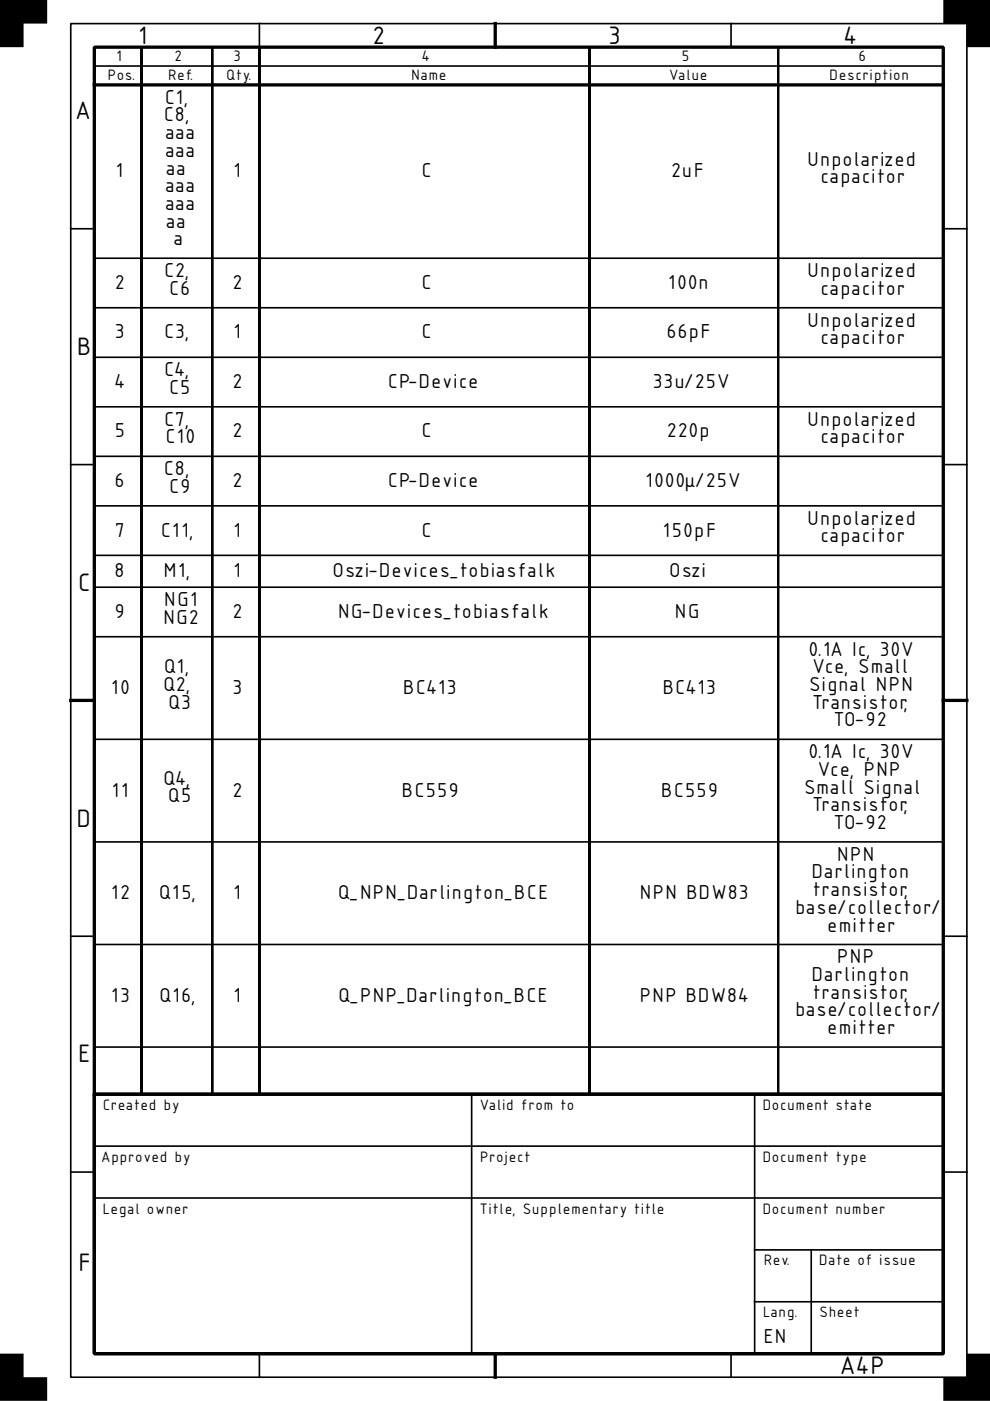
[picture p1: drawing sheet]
<svg xmlns="http://www.w3.org/2000/svg" width="210mm" height="297mm" viewBox="0 0 210 297" stroke-linecap="round" stroke-linejoin="round" font-family="sans-serif">
<defs><g id="words">
<g font-size="5">
<text x="28.9" y="9.2">1</text>
<text x="78.6" y="9.2">2</text>
<text x="128.6" y="9.2">3</text>
<text x="178.6" y="9.2">4</text>
<text x="16.1" y="25.3">A</text>
<text x="15.9" y="75.3">B</text>
<text x="16.1" y="125.3">C</text>
<text x="16" y="175.3">D</text>
<text x="16.1" y="225.3">E</text>
<text x="16.1" y="269.5">F</text>
<text x="178.2" y="291.3">A4P</text>
</g>
<g font-size="4">
<text x="34.6" y="22">C1,</text>
<text x="34.4" y="25.8">C8,</text>
<text x="34.8" y="29.5">aaa</text>
<text x="34.8" y="33.2">aaa</text>
<text x="170.8" y="35.1">Unpolarized</text>
<text x="24.2" y="37.6">1</text>
<text x="34.8" y="40.8">aaa</text>
<text x="35" y="37">aa</text>
<text x="49.2" y="37.6">1</text>
<text x="89" y="37.6">C</text>
<text x="142" y="37.6">2uF</text>
<text x="173.7" y="38.9">capacitor</text>
<text x="34.8" y="44.5">aaa</text>
<text x="35" y="48.3">aa</text>
<text x="36.6" y="52">a</text>
<text x="34.4" y="58.8">C2,</text>
<text x="170.8" y="58.8">Unpolarized</text>
<text x="24" y="61.3">2</text>
<text x="35.5" y="62.5">C6</text>
<text x="49" y="61.3">2</text>
<text x="89" y="61.3">C</text>
<text x="141.3" y="61.3">100n</text>
<text x="173.7" y="62.5">capacitor</text>
<text x="24" y="71.8">3</text>
<text x="34.4" y="71.8">C3,</text>
<text x="49.2" y="71.8">1</text>
<text x="89" y="71.8">C</text>
<text x="141" y="71.8">66pF</text>
<text x="170.8" y="69.3">Unpolarized</text>
<text x="173.7" y="73">capacitor</text>
<text x="24" y="82.3">4</text>
<text x="34.4" y="79.7">C4,</text>
<text x="35.5" y="83.5">C5</text>
<text x="49" y="82.3">2</text>
<text x="81.9" y="82.3">CP-Device</text>
<text x="138.1" y="82.3">33u/25V</text>
<text x="24" y="92.8">5</text>
<text x="34.4" y="90.3">C7,</text>
<text x="34.8" y="94">C10</text>
<text x="49" y="92.8">2</text>
<text x="89" y="92.8">C</text>
<text x="141.1" y="92.8">220p</text>
<text x="170.8" y="90.3">Unpolarized</text>
<text x="173.7" y="94">capacitor</text>
<text x="34.4" y="100.8">C8,</text>
<text x="24" y="103.3">6</text>
<text x="35.5" y="104.5">C9</text>
<text x="49" y="103.3">2</text>
<text x="81.9" y="103.3">CP-Device</text>
<text x="136.5" y="103.3">1000µ/25V</text>
<text x="24" y="113.8">7</text>
<text x="33.8" y="113.8">C11,</text>
<text x="49.2" y="113.8">1</text>
<text x="89" y="113.8">C</text>
<text x="140.2" y="113.8">150pF</text>
<text x="170.8" y="111.3">Unpolarized</text>
<text x="173.7" y="115">capacitor</text>
<text x="24" y="122.4">8</text>
<text x="34.3" y="122.4">M1,</text>
<text x="49.2" y="122.4">1</text>
<text x="70.2" y="122.4">Oszi-Devices_tobiasfalk</text>
<text x="141.6" y="122.4">Oszi</text>
<text x="24" y="131">9</text>
<text x="34.4" y="128.5">NG1</text>
<text x="49" y="131">2</text>
<text x="71.3" y="131">NG-Devices_tobiasfalk</text>
<text x="142.7" y="131">NG</text>
<text x="34.2" y="132.3">NG2</text>
<text x="34.4" y="142.8">Q1,</text>
<text x="171.1" y="139">0.1A Ic, 30V</text>
<text x="172" y="142.8">Vce, Small</text>
<text x="23.3" y="147.1">10</text>
<text x="34.3" y="146.5">Q2,</text>
<text x="49" y="147.1">3</text>
<text x="85.2" y="147.1">BC413</text>
<text x="140.2" y="147.1">BC413</text>
<text x="171.2" y="146.5">Signal NPN</text>
<text x="35.4" y="150.3">Q3</text>
<text x="172" y="150.3">Transistor,</text>
<text x="176.5" y="154">TO-92</text>
<text x="171.1" y="160.8">0.1A Ic, 30V</text>
<text x="34.3" y="166.4">Q4,</text>
<text x="173.1" y="164.5">Vce, PNP</text>
<text x="23.4" y="168.9">11</text>
<text x="35.3" y="170.1">Q5</text>
<text x="49" y="168.9">2</text>
<text x="84.8" y="168.9">BC559</text>
<text x="139.8" y="168.9">BC559</text>
<text x="170.1" y="168.3">Small Signal</text>
<text x="172" y="172">Transistor,</text>
<text x="176.5" y="175.8">TO-92</text>
<text x="177.1" y="182.5">NPN</text>
<text x="23.2" y="190.6">12</text>
<text x="33.4" y="190.6">Q15,</text>
<text x="49.2" y="190.6">1</text>
<text x="71.3" y="190.6">Q_NPN_Darlington_BCE</text>
<text x="135.2" y="190.6">NPN BDW83</text>
<text x="171.8" y="186.3">Darlington</text>
<text x="172" y="190">transistor,</text>
<text x="168.3" y="193.8">base/collector/</text>
<text x="175.1" y="197.5">emitter</text>
<text x="171.8" y="208">Darlington</text>
<text x="177.2" y="204.3">PNP</text>
<text x="23.2" y="212.4">13</text>
<text x="33.5" y="212.4">Q16,</text>
<text x="49.2" y="212.4">1</text>
<text x="71.4" y="212.4">Q_PNP_Darlington_BCE</text>
<text x="135.3" y="212.4">PNP BDW84</text>
<text x="168.3" y="215.5">base/collector/</text>
<text x="172" y="211.8">transistor,</text>
<text x="175.1" y="219.3">emitter</text>
<text x="161.5" y="284.8">EN</text>
</g>
<g font-size="3">
<text x="22.6" y="16.9">Pos.</text>
<text x="24.4" y="12.9">1</text>
<text x="35.2" y="16.9">Ref.</text>
<text x="36.8" y="12.9">2</text>
<text x="47.8" y="16.9">Qty.</text>
<text x="49.3" y="12.9">3</text>
<text x="86.9" y="16.9">Name</text>
<text x="89.3" y="12.9">4</text>
<text x="141.7" y="16.9">Value</text>
<text x="144.3" y="12.9">5</text>
<text x="175.7" y="16.9">Description</text>
<text x="181.8" y="12.9">6</text>
<text x="21.5" y="235.3">Created by</text>
<text x="101.5" y="235.3">Valid from to</text>
<text x="161.5" y="235.3">Document state</text>
<text x="21.5" y="246.3">Approved by</text>
<text x="101.5" y="246.3">Project</text>
<text x="161.5" y="246.3">Document type</text>
<text x="21.5" y="257.3">Legal owner</text>
<text x="101.5" y="257.3">Title, Supplementary title</text>
<text x="161.5" y="257.3">Document number</text>
<text x="161.5" y="268.3">Rev.</text>
<text x="173.5" y="268.3">Date of issue</text>
<text x="161.5" y="279.3">Lang.</text>
<text x="173.5" y="279.3">Sheet</text>
</g>
</g></defs>
<g fill="#000">
<path d="M0 0h10v5h-5v5h-5zM0 0v10h5v-5h5v-5z"/>
<path d="M200 0v5h5v5h5v-10zM200 0h10v10h-5v-5h-5z"/>
<path d="M0 287v10h10v-5h-5v-5zM0 287h5v5h5v5h-10z"/>
<path d="M200 292h5v-5h5v10h-10zM205 287v5h-5v5h10v-10z"/>
</g>
<g fill="#000">
<path d="M0 0h10v5h-5v5h-5z" fill-rule="evenodd"/>
<path d="M200 0h10v10h-5v-5h-5z" fill-rule="evenodd"/>
<path d="M0 287h5v5h5v5h-10z" fill-rule="evenodd"/>
<path d="M200 292h5v-5h5v10h-10z" fill-rule="evenodd"/>
</g>
<g fill="none" stroke="#000" stroke-width=".35">
<path d="M15 5h190v287h-190zM20 14h180M20 18h180M30 10v222M45 10v222M55 5v227M125 10v222M155 5v5M165 10v222M15 48.5h5M20 54.8h180M200 48.5h5"/>
<path d="M20 65.3h180M20 75.8h180M15 98.5h5M20 86.3h180M20 96.8h180M200 98.5h5M20 107.3h180M20 117.8h180M20 124.5h180M20 135h180M20 156.8h180M20 178.5h180"/>
<path d="M15 198.5h5M200 198.5h5M20 200.3h180M20 222h180M100 232v55M160 232v55M15 248.5h5M20 243h180M20 254h180M200 248.5h5M160 265h40M160 276h40"/>
<path d="M172 265v22M55 287v5M155 287v5"/>
</g>
<path d="M20 10h180v277h-180zM20 18h180M105 5v5M15 148.5h5M200 148.5h5M20 232h180v55h-180zM20 232h180M105 287v5" fill="none" stroke="#000" stroke-width=".7"/>
<use href="#words"/>
</svg>
